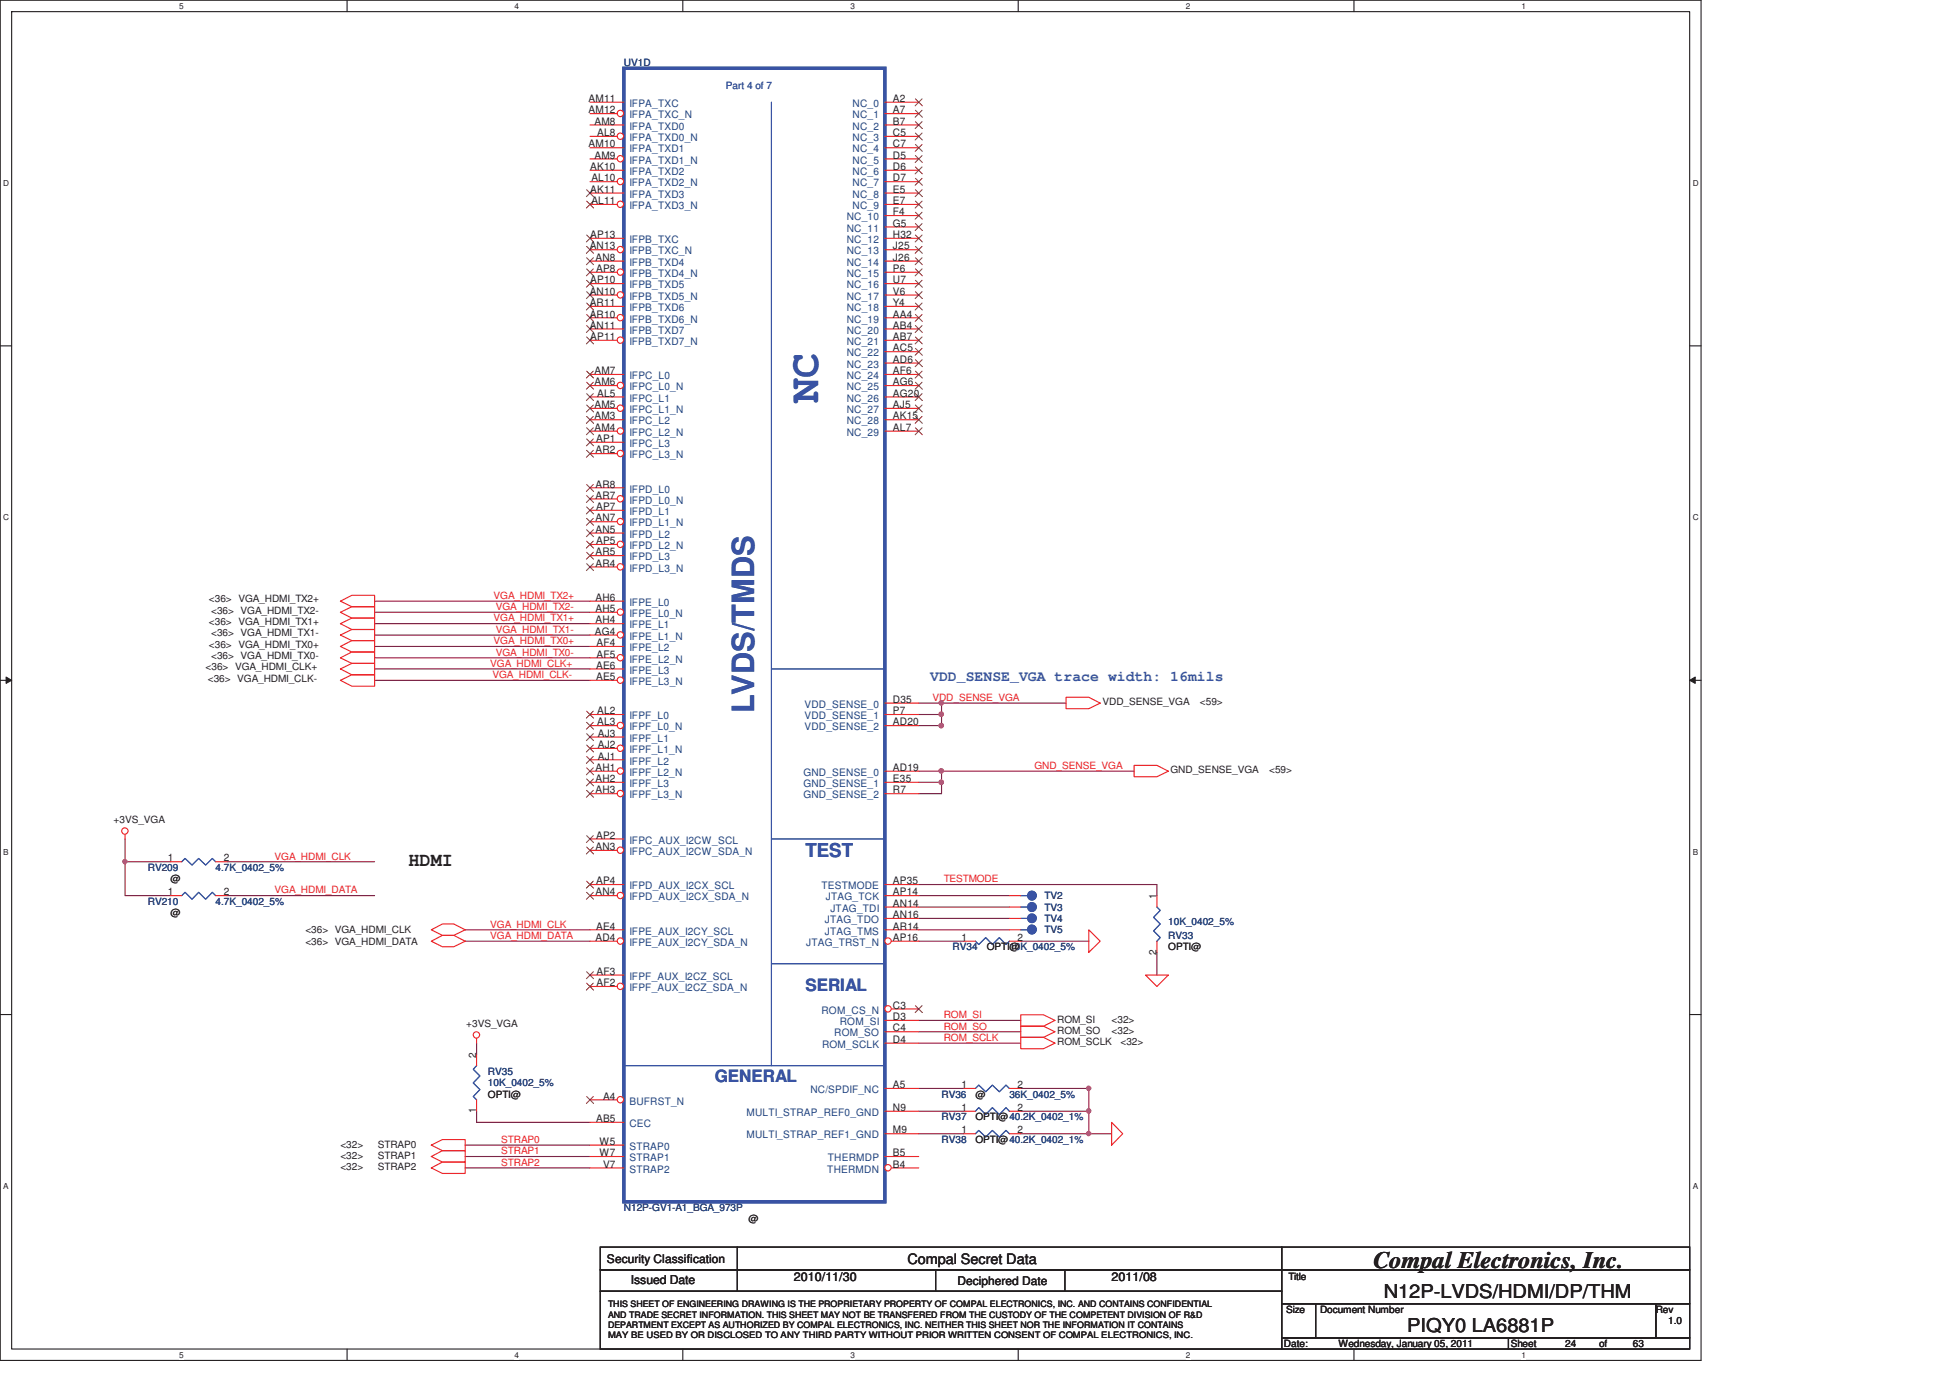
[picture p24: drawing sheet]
<svg xmlns="http://www.w3.org/2000/svg" width="297mm" height="210mm" viewBox="0 0 297 210" stroke-linecap="round" stroke-linejoin="round" font-family="sans-serif">
<defs><g id="words">
<text font-size="6.3" fill="#3953a4" x="124.6" y="61.4" transform="rotate(-90 124.6 61.4)">NC</text>
<text font-size="4.7" fill="#3953a4" x="114.9" y="108.7" transform="rotate(-90 114.9 108.7)">LVDS/TMDS</text>
<text font-size="3.6" fill="#231f20" x="209.2" y="193.3">Compal Electronics, Inc.</text>
<g font-size="2.9" fill="#231f20">
<text x="62.2" y="132">HDMI</text>
<text x="210.8" y="197.9">N12P-LVDS/HDMI/DP/THM</text>
<text x="214.4" y="203">PIQY0 LA6881P</text>
</g>
<text font-size="2.9" fill="#3953a4" x="122.7" y="130.6">TEST</text>
<g font-size="2.6" fill="#3953a4">
<text x="122.7" y="151">SERIAL</text>
<text x="108.9" y="164.8">GENERAL</text>
</g>
<text font-size="2.2" fill="#3953a4" x="141.7" y="103.8">VDD_SENSE_VGA trace width: 16mils</text>
<text font-size="2.2" fill="#231f20" x="138.2" y="192.6">Compal Secret Data</text>
<g font-size="1.9" fill="#231f20">
<text x="96.1" y="195.7">Issued Date</text>
<text x="120.9" y="195.2">2010/11/30</text>
<text x="169.3" y="195.2">2011/08</text>
</g>
<g font-size="1.8" fill="#231f20">
<text x="92.5" y="192.4">Security Classification</text>
<text x="145.8" y="195.8">Deciphered Date</text>
</g>
<g font-size="1.6" fill="#231f20">
<text x="89.7" y="17.3">AM12</text>
<text x="89.7" y="15.5">AM11</text>
<text x="136" y="15.5">A2</text>
<text x="136" y="17.3">A7</text>
<text x="89.7" y="22.5">AM10</text>
<text x="90.5" y="19">AM8</text>
<text x="91" y="20.7">AL8</text>
<text x="136" y="19">B7</text>
<text x="136" y="20.7">C5</text>
<text x="136" y="22.5">C7</text>
<text x="89.9" y="25.9">AK10</text>
<text x="89.9" y="29.4">AK11</text>
<text x="90.1" y="27.6">AL10</text>
<text x="90.5" y="24.2">AM9</text>
<text x="136" y="24.2">D5</text>
<text x="136" y="25.9">D6</text>
<text x="136" y="27.6">D7</text>
<text x="136" y="29.4">E5</text>
<text x="90.1" y="31.1">AL11</text>
<text x="136" y="31.1">E7</text>
<text x="136" y="32.8">F4</text>
<text x="136" y="34.5">G5</text>
<text x="89.8" y="38">AN13</text>
<text x="89.9" y="36.3">AP13</text>
<text x="90.7" y="39.7">AN8</text>
<text x="90.8" y="41.4">AP8</text>
<text x="136" y="36.3">H32</text>
<text x="136" y="38">J25</text>
<text x="136" y="39.7">J26</text>
<text x="136" y="41.4">P6</text>
<text x="89.8" y="44.9">AN10</text>
<text x="89.8" y="46.6">AR11</text>
<text x="89.9" y="43.2">AP10</text>
<text x="136" y="43.2">U7</text>
<text x="136" y="44.9">V6</text>
<text x="136" y="46.6">Y4</text>
<text x="89.8" y="48.4">AR10</text>
<text x="89.8" y="50.1">AN11</text>
<text x="89.9" y="51.8">AP11</text>
<text x="136" y="48.4">AA4</text>
<text x="136" y="50.1">AB4</text>
<text x="136" y="51.8">AB7</text>
<text x="136" y="53.5">AC5</text>
<text x="90.5" y="57">AM7</text>
<text x="90.5" y="58.7">AM6</text>
<text x="136" y="55.3">AD6</text>
<text x="136" y="57">AF6</text>
<text x="136" y="58.7">AG6</text>
<text x="90.5" y="62.2">AM5</text>
<text x="90.5" y="63.9">AM3</text>
<text x="90.5" y="65.7">AM4</text>
<text x="91" y="60.4">AL5</text>
<text x="136" y="60.4">AG20</text>
<text x="136" y="62.2">AJ5</text>
<text x="136" y="63.9">AK15</text>
<text x="136" y="65.7">AL7</text>
<text x="90.7" y="69.1">AR2</text>
<text x="90.8" y="67.3">AP1</text>
<text x="90.7" y="74.3">AR8</text>
<text x="90.7" y="76">AR7</text>
<text x="90.8" y="77.7">AP7</text>
<text x="90.7" y="79.5">AN7</text>
<text x="90.7" y="81.2">AN5</text>
<text x="90.8" y="82.9">AP5</text>
<text x="90.7" y="86.4">AR4</text>
<text x="90.7" y="84.6">AR5</text>
<text x="90.7" y="91.6">AH6</text>
<text x="90.7" y="93.3">AH5</text>
<text x="90.7" y="95">AH4</text>
<text x="90.6" y="96.7">AG4</text>
<text x="90.8" y="101.9">AE6</text>
<text x="90.9" y="98.5">AF4</text>
<text x="90.9" y="100.2">AF5</text>
<text x="90.8" y="103.6">AE5</text>
<text x="136" y="107.1">D35</text>
<text x="91" y="108.8">AL2</text>
<text x="91" y="110.5">AL3</text>
<text x="91.1" y="112.3">AJ3</text>
<text x="136" y="108.8">P7</text>
<text x="136" y="110.5">AD20</text>
<text x="90.7" y="117.5">AH1</text>
<text x="90.7" y="119.2">AH2</text>
<text x="91.1" y="114">AJ2</text>
<text x="91.1" y="115.7">AJ1</text>
<text x="136" y="117.5">AD19</text>
<text x="136" y="119.2">E35</text>
<text x="90.7" y="120.9">AH3</text>
<text x="136" y="120.9">R7</text>
<text x="25.6" y="131.3">1</text>
<text x="34.1" y="131.3">2</text>
<text x="90.7" y="129.5">AN3</text>
<text x="90.8" y="127.8">AP2</text>
<text x="25.6" y="136.4">1</text>
<text x="34.1" y="136.4">2</text>
<text x="90.7" y="136.4">AN4</text>
<text x="90.8" y="134.7">AP4</text>
<text x="136" y="134.7">AP35</text>
<text x="136" y="136.4">AP14</text>
<text x="176.2" y="137" transform="rotate(-90 176.2 137)">1</text>
<text x="90.7" y="143.4">AD4</text>
<text x="90.8" y="141.6">AE4</text>
<text x="136" y="143.4">AP16</text>
<text x="136" y="138.2">AN14</text>
<text x="136" y="139.9">AN16</text>
<text x="136" y="141.6">AR14</text>
<text x="146.5" y="143.4">1</text>
<text x="155" y="143.4">2</text>
<text x="90.9" y="148.5">AF3</text>
<text x="176.2" y="145.5" transform="rotate(-90 176.2 145.5)">2</text>
<text x="90.9" y="150.3">AF2</text>
<text x="136" y="153.7">C3</text>
<text x="136" y="155.4">D3</text>
<text x="72.6" y="161.2" transform="rotate(-90 72.6 161.2)">2</text>
<text x="136" y="158.9">D4</text>
<text x="136" y="157.2">C4</text>
<text x="91.9" y="167.6">A4</text>
<text x="136" y="165.8">A5</text>
<text x="146.5" y="165.8">1</text>
<text x="155" y="165.8">2</text>
<text x="72.6" y="169.7" transform="rotate(-90 72.6 169.7)">1</text>
<text x="90.8" y="171">AB5</text>
<text x="136" y="169.3">N9</text>
<text x="136" y="172.7">M9</text>
<text x="146.5" y="169.3">1</text>
<text x="146.5" y="172.7">1</text>
<text x="155" y="169.3">2</text>
<text x="155" y="172.7">2</text>
<text x="91.3" y="174.5">W5</text>
<text x="91.3" y="176.2">W7</text>
<text x="91.9" y="177.9">V7</text>
<text x="136" y="177.9">B4</text>
<text x="136" y="176.2">B5</text>
</g>
<g font-size="1.6" fill="#1d437e">
<text x="95.9" y="16.3">IFPA_TXC</text>
<text x="129.9" y="16.3">NC_0</text>
<text x="95.9" y="18">IFPA_TXC_N</text>
<text x="95.9" y="19.8">IFPA_TXD0</text>
<text x="95.9" y="21.5">IFPA_TXD0_N</text>
<text x="95.9" y="23.2">IFPA_TXD1</text>
<text x="129.9" y="18">NC_1</text>
<text x="129.9" y="19.8">NC_2</text>
<text x="129.9" y="21.5">NC_3</text>
<text x="129.9" y="23.2">NC_4</text>
<text x="95.9" y="24.9">IFPA_TXD1_N</text>
<text x="95.9" y="26.7">IFPA_TXD2</text>
<text x="95.9" y="28.4">IFPA_TXD2_N</text>
<text x="129.9" y="24.9">NC_5</text>
<text x="129.9" y="26.7">NC_6</text>
<text x="129.9" y="28.4">NC_7</text>
<text x="95.9" y="30.1">IFPA_TXD3</text>
<text x="95.9" y="31.9">IFPA_TXD3_N</text>
<text x="129" y="33.6">NC_10</text>
<text x="129" y="35.3">NC_11</text>
<text x="129.9" y="30.1">NC_8</text>
<text x="129.9" y="31.9">NC_9</text>
<text x="95.9" y="37">IFPB_TXC</text>
<text x="95.9" y="38.8">IFPB_TXC_N</text>
<text x="95.9" y="40.5">IFPB_TXD4</text>
<text x="129" y="37">NC_12</text>
<text x="129" y="38.8">NC_13</text>
<text x="129" y="40.5">NC_14</text>
<text x="95.9" y="42.2">IFPB_TXD4_N</text>
<text x="95.9" y="43.9">IFPB_TXD5</text>
<text x="95.9" y="45.7">IFPB_TXD5_N</text>
<text x="95.9" y="47.4">IFPB_TXD6</text>
<text x="129" y="42.2">NC_15</text>
<text x="129" y="43.9">NC_16</text>
<text x="129" y="45.7">NC_17</text>
<text x="129" y="47.4">NC_18</text>
<text x="95.9" y="49.1">IFPB_TXD6_N</text>
<text x="95.9" y="50.8">IFPB_TXD7</text>
<text x="95.9" y="52.6">IFPB_TXD7_N</text>
<text x="129" y="49.1">NC_19</text>
<text x="129" y="50.8">NC_20</text>
<text x="129" y="52.6">NC_21</text>
<text x="95.9" y="57.8">IFPC_L0</text>
<text x="95.9" y="59.5">IFPC_L0_N</text>
<text x="129" y="54.3">NC_22</text>
<text x="129" y="56">NC_23</text>
<text x="129" y="57.8">NC_24</text>
<text x="129" y="59.5">NC_25</text>
<text x="95.9" y="61.2">IFPC_L1</text>
<text x="95.9" y="62.9">IFPC_L1_N</text>
<text x="95.9" y="64.7">IFPC_L2</text>
<text x="129" y="61.2">NC_26</text>
<text x="129" y="62.9">NC_27</text>
<text x="129" y="64.7">NC_28</text>
<text x="95.9" y="66.4">IFPC_L2_N</text>
<text x="95.9" y="68.1">IFPC_L3</text>
<text x="95.9" y="69.8">IFPC_L3_N</text>
<text x="129" y="66.4">NC_29</text>
<text x="95.9" y="75.1">IFPD_L0</text>
<text x="95.9" y="76.7">IFPD_L0_N</text>
<text x="95.9" y="78.5">IFPD_L1</text>
<text x="95.9" y="80.2">IFPD_L1_N</text>
<text x="95.9" y="83.7">IFPD_L2_N</text>
<text x="95.9" y="82">IFPD_L2</text>
<text x="95.9" y="87.1">IFPD_L3_N</text>
<text x="95.9" y="85.4">IFPD_L3</text>
<text x="95.9" y="92.3">IFPE_L0</text>
<text x="95.9" y="94">IFPE_L0_N</text>
<text x="95.9" y="95.8">IFPE_L1</text>
<text x="95.9" y="97.5">IFPE_L1_N</text>
<text x="95.9" y="99.2">IFPE_L2</text>
<text x="95.9" y="101">IFPE_L2_N</text>
<text x="95.9" y="102.7">IFPE_L3</text>
<text x="95.9" y="104.4">IFPE_L3_N</text>
<text x="122.6" y="107.9">VDD_SENSE_0</text>
<text x="95.9" y="109.6">IFPF_L0</text>
<text x="95.9" y="111.3">IFPF_L0_N</text>
<text x="95.9" y="113">IFPF_L1</text>
<text x="122.6" y="109.6">VDD_SENSE_1</text>
<text x="122.6" y="111.3">VDD_SENSE_2</text>
<text x="95.9" y="114.8">IFPF_L1_N</text>
<text x="95.9" y="116.5">IFPF_L2</text>
<text x="95.9" y="118.2">IFPF_L2_N</text>
<text x="95.9" y="119.9">IFPF_L3</text>
<text x="122.4" y="118.2">GND_SENSE_0</text>
<text x="122.4" y="119.9">GND_SENSE_1</text>
<text x="95.9" y="121.7">IFPF_L3_N</text>
<text x="122.4" y="121.7">GND_SENSE_2</text>
<text x="95.9" y="128.6">IFPC_AUX_I2CW_SCL</text>
<text x="95.9" y="130.3">IFPC_AUX_I2CW_SDA_N</text>
<text x="95.9" y="135.5">IFPD_AUX_I2CX_SCL</text>
<text x="95.9" y="137.2">IFPD_AUX_I2CX_SDA_N</text>
<text x="125.1" y="135.5">TESTMODE</text>
<text x="125.8" y="137.2">JTAG_TCK</text>
<text x="95.9" y="142.4">IFPE_AUX_I2CY_SCL</text>
<text x="125.6" y="140.7">JTAG_TDO</text>
<text x="125.6" y="142.4">JTAG_TMS</text>
<text x="126.5" y="138.9">JTAG_TDI</text>
<text x="95.9" y="149.3">IFPF_AUX_I2CZ_SCL</text>
<text x="95.9" y="144.1">IFPE_AUX_I2CY_SDA_N</text>
<text x="122.8" y="144.1">JTAG_TRST_N</text>
<text x="95.9" y="151">IFPF_AUX_I2CZ_SDA_N</text>
<text x="125.1" y="154.5">ROM_CS_N</text>
<text x="125.2" y="159.7">ROM_SCLK</text>
<text x="127.1" y="157.9">ROM_SO</text>
<text x="127.9" y="156.2">ROM_SI</text>
<text x="123.4" y="166.6">NC/SPDIF_NC</text>
<text x="95.9" y="171.7">CEC</text>
<text x="95.9" y="168.3">BUFRST_N</text>
<text x="113.7" y="170">MULTI_STRAP_REF0_GND</text>
<text x="113.7" y="173.5">MULTI_STRAP_REF1_GND</text>
<text x="95.9" y="175.2">STRAP0</text>
<text x="95.9" y="176.9">STRAP1</text>
<text x="95.9" y="178.7">STRAP2</text>
<text x="126" y="178.7">THERMDN</text>
<text x="126.1" y="176.9">THERMDP</text>
</g>
<g font-size="1.5" fill="#282973">
<text x="95" y="10.1">UV1D</text>
<text x="22.5" y="137.9">RV210</text>
<text x="22.5" y="132.7">RV209</text>
<text x="32.8" y="137.9">4.7K_0402_5%</text>
<text x="32.8" y="132.7">4.7K_0402_5%</text>
<text x="159.1" y="137">TV2</text>
<text x="159.1" y="140.5">TV4</text>
<text x="159.1" y="142.2">TV5</text>
<text x="159.1" y="138.8">TV3</text>
<text x="178" y="143.1">RV33</text>
<text x="178" y="141">10K_0402_5%</text>
<text x="145.1" y="144.8">RV34</text>
<text x="153.8" y="144.8">10K_0402_5%</text>
<text x="74.3" y="163.8">RV35</text>
<text x="74.3" y="165.5">10K_0402_5%</text>
<text x="143.4" y="167.3">RV36</text>
<text x="153.8" y="167.3">36K_0402_5%</text>
<text x="143.4" y="170.7">RV37</text>
<text x="143.4" y="174.2">RV38</text>
<text x="95" y="184.5">N12P-GV1-A1_BGA_973P</text>
</g>
<text font-size="1.5" fill="#3953a4" x="110.6" y="13.5">Part 4 of 7</text>
<g font-size="1.5" fill="#231f20">
<text x="31.8" y="95.2">&lt;36&gt; VGA_HDMI_TX1+</text>
<text x="31.8" y="91.8">&lt;36&gt; VGA_HDMI_TX2+</text>
<text x="32.2" y="93.5">&lt;36&gt; VGA_HDMI_TX2-</text>
<text x="31.8" y="98.7">&lt;36&gt; VGA_HDMI_TX0+</text>
<text x="32.2" y="96.9">&lt;36&gt; VGA_HDMI_TX1-</text>
<text x="32.2" y="100.4">&lt;36&gt; VGA_HDMI_TX0-</text>
<text x="31.3" y="102.1">&lt;36&gt; VGA_HDMI_CLK+</text>
<text x="31.7" y="103.9">&lt;36&gt; VGA_HDMI_CLK-</text>
<text x="167.9" y="107.5">VDD_SENSE_VGA</text>
<text x="182.8" y="107.5">&lt;59&gt;</text>
<text x="178.3" y="117.9">GND_SENSE_VGA</text>
<text x="193.3" y="117.9">&lt;59&gt;</text>
<text x="17.3" y="125.5">+3VS_VGA</text>
<text x="25.9" y="134.4">@</text>
<text x="25.9" y="139.6">@</text>
<text x="46.5" y="143.9">&lt;36&gt; VGA_HDMI_DATA</text>
<text x="46.5" y="142.2">&lt;36&gt; VGA_HDMI_CLK</text>
<text x="150.3" y="144.8">OPTI@</text>
<text x="178" y="144.8">OPTI@</text>
<text x="161" y="155.9">ROM_SI</text>
<text x="169.3" y="155.9">&lt;32&gt;</text>
<text x="71" y="156.5">+3VS_VGA</text>
<text x="161" y="157.6">ROM_SO</text>
<text x="161" y="159.3">ROM_SCLK</text>
<text x="169.3" y="157.6">&lt;32&gt;</text>
<text x="170.7" y="159.3">&lt;32&gt;</text>
<text x="74.3" y="167.3">OPTI@</text>
<text x="148.6" y="167.3">@</text>
<text x="148.6" y="170.7">OPTI@40.2K_0402_1%</text>
<text x="51.9" y="174.9">&lt;32&gt;</text>
<text x="51.9" y="176.6">&lt;32&gt;</text>
<text x="51.9" y="178.3">&lt;32&gt;</text>
<text x="57.6" y="174.9">STRAP0</text>
<text x="57.6" y="176.6">STRAP1</text>
<text x="57.6" y="178.3">STRAP2</text>
<text x="148.6" y="174.2">OPTI@40.2K_0402_1%</text>
<text x="114" y="186.3">@</text>
<text x="196.3" y="195.1">Title</text>
<text x="195.9" y="200.1">Size</text>
<text x="201.1" y="200.1">Document Number</text>
<text x="252.2" y="200.1">Rev</text>
<text x="254.1" y="201.8">1.0</text>
<text x="195.6" y="205.3">Date:</text>
<text x="203.9" y="205.3">Wednesday, January 05, 2011</text>
<text x="230.1" y="205.3">Sheet</text>
<text x="238.4" y="205.3">24</text>
<text x="243.6" y="205.3">of</text>
<text x="248.7" y="205.3">63</text>
</g>
<g font-size="1.5" fill="#ed2024">
<text x="75.2" y="94.7">VGA_HDMI_TX1+</text>
<text x="75.2" y="91.3">VGA_HDMI_TX2+</text>
<text x="75.5" y="93">VGA_HDMI_TX2-</text>
<text x="74.7" y="101.6">VGA_HDMI_CLK+</text>
<text x="75.2" y="98.2">VGA_HDMI_TX0+</text>
<text x="75.5" y="96.4">VGA_HDMI_TX1-</text>
<text x="75.5" y="99.9">VGA_HDMI_TX0-</text>
<text x="75" y="103.3">VGA_HDMI_CLK-</text>
<text x="142" y="106.8">VDD_SENSE_VGA</text>
<text x="157.6" y="117.2">GND_SENSE_VGA</text>
<text x="41.8" y="131">VGA_HDMI_CLK</text>
<text x="41.8" y="136.1">VGA_HDMI_DATA</text>
<text x="143.8" y="134.4">TESTMODE</text>
<text x="74.7" y="143.1">VGA_HDMI_DATA</text>
<text x="74.7" y="141.3">VGA_HDMI_CLK</text>
<text x="143.8" y="155.1">ROM_SI</text>
<text x="143.8" y="156.9">ROM_SO</text>
<text x="143.8" y="158.6">ROM_SCLK</text>
<text x="76.4" y="174.2">STRAP0</text>
<text x="76.4" y="177.6">STRAP2</text>
<text x="76.4" y="175.9">STRAP1</text>
</g>
<g font-size="1.4" fill="#231f20">
<text x="92.6" y="199.2">THIS SHEET OF ENGINEERING DRAWING IS THE PROPRIETARY PROPERTY OF COMPAL ELECTRONICS, INC. AND CONTAINS CONFIDENTIAL</text>
<text x="92.6" y="200.8">AND TRADE SECRET INFORMATION. THIS SHEET MAY NOT BE TRANSFERED FROM THE CUSTODY OF THE COMPETENT DIVISION OF R&amp;D</text>
<text x="92.6" y="202.3">DEPARTMENT EXCEPT AS AUTHORIZED BY COMPAL ELECTRONICS, INC. NEITHER THIS SHEET NOR THE INFORMATION IT CONTAINS</text>
<text x="92.6" y="203.9">MAY BE USED BY OR DISCLOSED TO ANY THIRD PARTY WITHOUT PRIOR WRITTEN CONSENT OF COMPAL ELECTRONICS, INC.</text>
</g>
<g font-size="1.3" fill="#231f20">
<text x="27.3" y="1.4">5</text>
<text x="78.4" y="1.4">4</text>
<text x="129.5" y="1.4">3</text>
<text x="180.6" y="1.4">2</text>
<text x="231.8" y="1.4">1</text>
<text x=".5" y="28.4">D</text>
<text x="257.8" y="28.4">D</text>
<text x=".5" y="79.3">C</text>
<text x="257.8" y="79.3">C</text>
<text x=".5" y="130.3">B</text>
<text x="257.8" y="130.3">B</text>
<text x=".5" y="181.2">A</text>
<text x="257.8" y="181.2">A</text>
<text x="27.3" y="206.9">5</text>
<text x="78.4" y="206.9">4</text>
<text x="129.5" y="206.9">3</text>
<text x="180.6" y="206.9">2</text>
<text x="231.8" y="206.9">1</text>
</g>
</g></defs>
<path d="M0 0h259.1v207.3h-259.1zM1.8 1.8h255.6v203.8h-255.6z" fill="none" stroke="#231f20" stroke-width=".17"/>
<g fill="#fff">
<path d="M27.3 .3h.7v1.3h-.7z"/>
<path d="M27.3 205.8h.7v1.4h-.7z"/>
</g>
<path d="M52.9 0v1.8M52.9 205.6v1.7" fill="none" stroke="#231f20" stroke-width=".17"/>
<g fill="#fff">
<path d="M78.4 .3h.7v1.3h-.7z"/>
<path d="M78.4 205.8h.7v1.4h-.7z"/>
</g>
<path d="M104 0v1.8M104 205.6v1.7" fill="none" stroke="#231f20" stroke-width=".17"/>
<g fill="#fff">
<path d="M129.5 .3h.7v1.3h-.7z"/>
<path d="M129.5 205.8h.7v1.4h-.7z"/>
</g>
<path d="M155.1 0v1.8M155.1 205.6v1.7" fill="none" stroke="#231f20" stroke-width=".17"/>
<g fill="#fff">
<path d="M180.6 .3h.7v1.3h-.7z"/>
<path d="M180.6 205.8h.7v1.4h-.7z"/>
</g>
<path d="M206.2 0v1.8M206.2 205.6v1.7" fill="none" stroke="#231f20" stroke-width=".17"/>
<g fill="#fff">
<path d="M231.8 .3h.6v1.3h-.6z"/>
<path d="M231.8 205.8h.6v1.4h-.6z"/>
<path d="M.5 27.2h.9v1.4h-.9z"/>
<path d="M257.8 27.2h.9v1.4h-.9z"/>
<path d="M.5 78.1h.9v1.4h-.9z"/>
<path d="M257.8 78.1h.9v1.4h-.9z"/>
</g>
<path d="M0 52.7h1.8M257.4 52.7h1.7" fill="none" stroke="#231f20" stroke-width=".17"/>
<g fill="#fff">
<path d="M.5 129.1h.8v1.4h-.8z"/>
<path d="M257.8 129.1h.9v1.4h-.9z"/>
</g>
<path d="M0 103.7h1.8M257.4 103.7h1.7" fill="none" stroke="#231f20" stroke-width=".17"/>
<path d="M.9 103.2l.9 .5-.9 .4z" fill="#231f20"/>
<path d="M.9 103.2l.9 .5-.9 .4z" fill="none" stroke="#231f20" stroke-width=".15"/>
<path d="M257.4 103.7l.8-.5v.9z" fill="#231f20"/>
<path d="M257.4 103.7l.8-.5v.9z" fill="none" stroke="#231f20" stroke-width=".15"/>
<g fill="#fff">
<path d="M.5 180h.8v1.4h-.8z"/>
<path d="M257.8 180h.9v1.4h-.9z"/>
</g>
<path d="M0 154.6h1.8M257.4 154.6h1.7" fill="none" stroke="#231f20" stroke-width=".17"/>
<path d="M140 169.3h6.9M140 172.8h6.9M155.5 169.3h10.4v3.5" fill="none" stroke="#7f1442" stroke-width=".17"/>
<circle cx="165.8" cy="169.3" r=".33" fill="#b9529f"/>
<circle cx="165.8" cy="169.3" r=".33" fill="none" stroke="#b9529f" stroke-width=".17"/>
<path d="M165.9 172.8h3.4" fill="none" stroke="#7f1442" stroke-width=".17"/>
<circle cx="165.8" cy="172.7" r=".32" fill="#b9529f"/>
<circle cx="165.8" cy="172.7" r=".32" fill="none" stroke="#b9529f" stroke-width=".17"/>
<g fill="none" stroke="#7f1442" stroke-width=".17">
<path d="M140 107.1h3.4M140 110.6h3.4M140 136.5h13.8M140 138.2h13.8M140 140h13.8M140 134.8h36.2v1.7M140 155.5h15.5M140 157.2h15.5M140 159h15.5M140 141.7h13.8M140 143.4h6.9M155.5 143.4h10.4"/>
<path d="M176.2 145.1v3.5M70.9 178h19M70.9 176.2h19M70.9 174.5h19M155.5 172.8h10.4"/>
</g>
<circle cx="143.4" cy="110.6" r=".34" fill="#b9529f"/>
<circle cx="143.4" cy="110.6" r=".34" fill="none" stroke="#b9529f" stroke-width=".17"/>
<path d="M143.4 108.9v1.7" fill="none" stroke="#7f1442" stroke-width=".17"/>
<circle cx="143.4" cy="108.8" r=".34" fill="#b9529f"/>
<circle cx="143.4" cy="108.8" r=".34" fill="none" stroke="#b9529f" stroke-width=".17"/>
<path d="M162.4 107.1h-19v1.8h-3.4" fill="none" stroke="#7f1442" stroke-width=".17"/>
<circle cx="143.4" cy="107.1" r=".33" fill="#b9529f"/>
<circle cx="143.4" cy="107.1" r=".33" fill="none" stroke="#b9529f" stroke-width=".17"/>
<path d="M72.6 159v1.7M72.6 169.3v1.7h17.3M155.5 165.9h10.4" fill="none" stroke="#7f1442" stroke-width=".17"/>
<circle cx="165.8" cy="165.8" r=".32" fill="#b9529f"/>
<circle cx="165.8" cy="165.8" r=".32" fill="none" stroke="#b9529f" stroke-width=".17"/>
<path d="M19 131.3v5.2h6.9M34.6 131.3h22.5M34.6 136.5h22.5M70.9 141.7h19M70.9 143.4h19M140 165.9h6.9M165.9 165.9v3.4" fill="none" stroke="#7f1442" stroke-width=".17"/>
<circle cx="19" cy="131.3" r=".32" fill="#b9529f"/>
<circle cx="19" cy="131.3" r=".32" fill="none" stroke="#b9529f" stroke-width=".17"/>
<path d="M57.1 95h32.8M57.1 93.3h32.8M57.1 91.6h32.8M57.1 98.5h32.8M57.1 96.8h32.8M57.1 103.7h32.8M57.1 100.2h32.8M57.1 101.9h32.8M143.4 117.5h29.4M19 127.8v3.5h6.9" fill="none" stroke="#7f1442" stroke-width=".17"/>
<circle cx="143.4" cy="117.5" r=".34" fill="#b9529f"/>
<circle cx="143.4" cy="117.5" r=".34" fill="none" stroke="#b9529f" stroke-width=".17"/>
<path d="M143.4 117.5v1.7" fill="none" stroke="#7f1442" stroke-width=".17"/>
<circle cx="143.4" cy="119.2" r=".34" fill="#b9529f"/>
<circle cx="143.4" cy="119.2" r=".34" fill="none" stroke="#b9529f" stroke-width=".17"/>
<path d="M140 117.5h3.4M140 119.2h3.4v1.7h-3.4" fill="none" stroke="#7f1442" stroke-width=".17"/>
<g fill="none" stroke="#ed2024" stroke-width=".17">
<path d="M51.9 96.8l1.7-.9h3.5v1.7h-3.5zM51.9 95l1.7-.8h3.5v1.7h-3.5zM51.9 93.3l1.7-.8h3.5v1.7h-3.5zM51.9 91.6l1.7-.9h3.5v1.8h-3.5zM51.9 98.5l1.7-.9h3.5v1.8h-3.5zM51.9 100.2l1.7-.8h3.5v1.7h-3.5zM51.9 101.9l1.7-.8h3.5v1.7h-3.5zM51.9 103.7l1.7-.9h3.5v1.8h-3.5zM162.4 106.3h3.5l1.7 .8-1.7 .9h-3.5zM172.8 116.6h3.4l1.8 .9-1.8 .9h-3.4zM19 127.2v.6M25.9 136.5h1.8"/>
<path d="M32.8 136.5h1.8M65.7 143.4l1.7-.9h1.7l1.8 .9-1.8 .9h-1.7zM65.7 141.7l1.7-.9h1.7l1.8 .9-1.8 .8h-1.7zM72.6 158.2v.8M155.5 154.6h3.5l1.7 .9-1.7 .9h-3.5zM155.5 156.4h3.5l1.7 .8-1.7 .9h-3.5zM155.5 158.1h3.5l1.7 .9-1.7 .8h-3.5zM165.9 141.7l1.7 1.7-1.7 1.7zM174.5 148.6h3.5l-1.8 1.7zM65.7 174.5l1.7-.9h3.5v1.7h-3.5zM65.7 176.2l1.7-.9h3.5v1.8h-3.5zM65.7 178l1.7-.9h3.5v1.7h-3.5z"/>
<path d="M169.3 171l1.7 1.8-1.7 1.7z"/>
<circle cx="19" cy="126.6" r=".49"/>
<circle cx="72.6" cy="157.7" r=".49"/>
</g>
<g fill="none" stroke="#231f20" stroke-width=".17">
<path d="M91.4 190h103.8v3.5h-103.8zM91.4 193.5h103.8v3.3h-103.8zM91.4 196.8h103.8v8.8h-103.8zM112.3 190v6.8M142.5 193.5v3.3M162.2 193.5v3.3M195.2 190h62.2v3.5h-62.2zM195.2 193.5h62.2v5.2h-62.2zM195.2 198.7h5.2v5.2h-5.2zM200.4 198.7h51.8v5.2h-51.8zM252.2 198.7h5.2v5.2h-5.2zM195.2 203.9h34.6v1.7h-34.6z"/>
<path d="M229.8 203.9h27.6v1.7h-27.6z"/>
</g>
<path d="M117.5 15.6v146.8M117.5 101.9h17.3M27.7 136.5l.5-.5 1 1 1.1-1 1 1 1-1 .5 .5M117.5 127.8h17.3M117.5 146.9h17.3M95 162.4h39.8" fill="none" stroke="#3953a4" stroke-width=".17"/>
<path d="M95 10.4h39.8v172.7h-39.8z" fill="none" stroke="#3953a4" stroke-width=".51"/>
<circle cx="94.5" cy="17.3" r=".49" fill="#fff"/>
<g fill="none" stroke="#ed2024" stroke-width=".17">
<path d="M89.9 17.3h4.1M89.9 15.6h5.1M89.9 19h5.1M134.8 17.3h5.2M134.8 15.6h5.2M134.8 19h5.2M134.8 20.8h5.2M134.8 22.5h5.2M134.8 24.2h5.2M134.8 25.9h5.2M134.8 27.7h5.2M134.8 29.4h5.2"/>
<path d="M134.8 31.2h5.2M134.8 32.8h5.2M134.8 34.6h5.2M134.8 36.3h5.2"/>
<circle cx="94.5" cy="17.3" r=".49"/>
</g>
<g fill="none" stroke="#7f421c" stroke-width=".15">
<path d="M139.4 15.1l1.1 1M139.4 16.8l1.1 1.1M139.4 18.5l1.1 1.1M140.5 15.1l-1.1 1M140.5 16.8l-1.1 1.1M140.5 18.5l-1.1 1.1M139.4 20.3l1.1 1M139.4 22l1.1 1.1M139.4 23.7l1.1 1.1M139.4 25.4l1.1 1.1M139.4 27.2l1.1 1M139.4 28.9l1.1 1.1"/>
<path d="M139.4 30.6l1.1 1.1M139.4 32.3l1.1 1.1M139.4 34.1l1.1 1M139.4 35.8l1.1 1.1M140.5 20.3l-1.1 1M140.5 22l-1.1 1.1M140.5 23.7l-1.1 1.1M140.5 25.4l-1.1 1.1M140.5 27.2l-1.1 1M140.5 28.9l-1.1 1.1M140.5 30.6l-1.1 1.1M140.5 32.3l-1.1 1.1"/>
<path d="M140.5 34.1l-1.1 1M140.5 35.8l-1.1 1.1"/>
</g>
<circle cx="94.5" cy="20.8" r=".49" fill="#fff"/>
<g fill="none" stroke="#ed2024" stroke-width=".17">
<path d="M89.9 20.8h4.1M89.9 22.5h5.1"/>
<circle cx="94.5" cy="20.8" r=".49"/>
</g>
<circle cx="94.5" cy="24.2" r=".49" fill="#fff"/>
<g fill="none" stroke="#ed2024" stroke-width=".17">
<path d="M89.9 24.2h4.1M89.9 25.9h5.1"/>
<circle cx="94.5" cy="24.2" r=".49"/>
</g>
<circle cx="94.5" cy="27.7" r=".49" fill="#fff"/>
<g fill="none" stroke="#ed2024" stroke-width=".17">
<path d="M89.9 27.7h4.1M89.9 29.4h5.1"/>
<circle cx="94.5" cy="27.7" r=".49"/>
</g>
<path d="M89.4 28.9l1 1.1M90.4 28.9l-1.1 1.1" fill="none" stroke="#7f421c" stroke-width=".15"/>
<circle cx="94.5" cy="31.1" r=".49" fill="#fff"/>
<g fill="none" stroke="#ed2024" stroke-width=".17">
<path d="M89.9 31.2h4.1M89.9 36.3h5.1"/>
<circle cx="94.5" cy="31.1" r=".49"/>
</g>
<path d="M89.4 30.6l1 1.1M89.4 35.8l1 1.1M90.4 30.6l-1.1 1.1M90.4 35.8l-1.1 1.1" fill="none" stroke="#7f421c" stroke-width=".15"/>
<circle cx="94.5" cy="38" r=".49" fill="#fff"/>
<g fill="none" stroke="#ed2024" stroke-width=".17">
<path d="M89.9 38.1h4.1M89.9 39.8h5.1"/>
<circle cx="94.5" cy="38" r=".49"/>
</g>
<path d="M89.4 37.5l1 1.1M89.4 39.3l1 1M90.4 37.5l-1.1 1.1M90.4 39.3l-1.1 1" fill="none" stroke="#7f421c" stroke-width=".15"/>
<circle cx="94.5" cy="41.5" r=".49" fill="#fff"/>
<g fill="none" stroke="#ed2024" stroke-width=".17">
<path d="M89.9 41.5h4.1M89.9 43.2h5.1"/>
<circle cx="94.5" cy="41.5" r=".49"/>
</g>
<path d="M89.4 41l1 1M89.4 42.7l1 1.1M90.4 41l-1.1 1M90.4 42.7l-1.1 1.1" fill="none" stroke="#7f421c" stroke-width=".15"/>
<circle cx="94.5" cy="44.9" r=".49" fill="#fff"/>
<g fill="none" stroke="#ed2024" stroke-width=".17">
<path d="M89.9 45h4.1M89.9 46.7h5.1"/>
<circle cx="94.5" cy="44.9" r=".49"/>
</g>
<path d="M89.4 44.4l1 1.1M89.4 46.2l1 1M90.4 44.4l-1.1 1.1M90.4 46.2l-1.1 1" fill="none" stroke="#7f421c" stroke-width=".15"/>
<circle cx="94.5" cy="48.4" r=".49" fill="#fff"/>
<g fill="none" stroke="#ed2024" stroke-width=".17">
<path d="M89.9 48.4h4.1M89.9 50.1h5.1"/>
<circle cx="94.5" cy="48.4" r=".49"/>
</g>
<path d="M89.4 47.9l1 1.1M89.4 49.6l1 1.1M90.4 47.9l-1.1 1.1M90.4 49.6l-1.1 1.1" fill="none" stroke="#7f421c" stroke-width=".15"/>
<circle cx="94.5" cy="51.8" r=".49" fill="#fff"/>
<g fill="none" stroke="#ed2024" stroke-width=".17">
<path d="M89.9 51.9h4.1M89.9 57.1h5.1"/>
<circle cx="94.5" cy="51.8" r=".49"/>
</g>
<path d="M89.4 51.3l1 1.1M89.4 56.6l1 1M90.4 51.3l-1.1 1.1M90.4 56.6l-1.1 1" fill="none" stroke="#7f421c" stroke-width=".15"/>
<circle cx="94.5" cy="58.7" r=".49" fill="#fff"/>
<g fill="none" stroke="#ed2024" stroke-width=".17">
<path d="M89.9 58.8h4.1M89.9 60.5h5.1"/>
<circle cx="94.5" cy="58.7" r=".49"/>
</g>
<path d="M89.4 58.2l1 1.1M89.4 60l1 1M90.4 58.2l-1.1 1.1M90.4 60l-1.1 1" fill="none" stroke="#7f421c" stroke-width=".15"/>
<circle cx="94.5" cy="62.2" r=".49" fill="#fff"/>
<g fill="none" stroke="#ed2024" stroke-width=".17">
<path d="M89.9 62.2h4.1M89.9 64h5.1"/>
<circle cx="94.5" cy="62.2" r=".49"/>
</g>
<path d="M89.4 61.7l1 1.1M89.4 63.5l1 1M90.4 61.7l-1.1 1.1M90.4 63.5l-1.1 1" fill="none" stroke="#7f421c" stroke-width=".15"/>
<circle cx="94.5" cy="65.7" r=".49" fill="#fff"/>
<g fill="none" stroke="#ed2024" stroke-width=".17">
<path d="M89.9 65.7h4.1M89.9 67.4h5.1"/>
<circle cx="94.5" cy="65.7" r=".49"/>
</g>
<path d="M89.4 65.2l1 1M89.4 66.9l1 1M90.4 65.2l-1.1 1M90.4 66.9l-1.1 1" fill="none" stroke="#7f421c" stroke-width=".15"/>
<circle cx="94.5" cy="69.1" r=".49" fill="#fff"/>
<g fill="none" stroke="#ed2024" stroke-width=".17">
<path d="M89.9 69.1h4.1M89.9 74.3h5.1"/>
<circle cx="94.5" cy="69.1" r=".49"/>
</g>
<path d="M89.4 68.6l1 1.1M89.4 73.8l1 1.1M90.4 68.6l-1.1 1.1M90.4 73.8l-1.1 1.1" fill="none" stroke="#7f421c" stroke-width=".15"/>
<circle cx="94.5" cy="76" r=".49" fill="#fff"/>
<g fill="none" stroke="#ed2024" stroke-width=".17">
<path d="M89.9 76h4.1M89.9 77.8h5.1"/>
<circle cx="94.5" cy="76" r=".49"/>
</g>
<path d="M89.4 75.5l1 1.1M89.4 77.3l1 1M90.4 75.5l-1.1 1.1M90.4 77.3l-1.1 1" fill="none" stroke="#7f421c" stroke-width=".15"/>
<circle cx="94.5" cy="79.5" r=".49" fill="#fff"/>
<g fill="none" stroke="#ed2024" stroke-width=".17">
<path d="M134.8 38.1h5.2M134.8 39.8h5.2M134.8 41.5h5.2M89.9 79.5h4.1"/>
<circle cx="94.5" cy="79.5" r=".49"/>
</g>
<path d="M139.4 37.5l1.1 1.1M139.4 39.3l1.1 1M140.5 37.5l-1.1 1.1M140.5 39.3l-1.1 1M139.4 41l1.1 1M140.5 41l-1.1 1M89.4 79l1 1M90.4 79l-1.1 1" fill="none" stroke="#7f421c" stroke-width=".15"/>
<circle cx="94.5" cy="82.9" r=".49" fill="#fff"/>
<g fill="none" stroke="#ed2024" stroke-width=".17">
<path d="M89.9 83h4.1"/>
<circle cx="94.5" cy="82.9" r=".49"/>
</g>
<path d="M89.4 82.5l1 1M90.4 82.5l-1.1 1" fill="none" stroke="#7f421c" stroke-width=".15"/>
<circle cx="94.5" cy="86.4" r=".49" fill="#fff"/>
<g fill="none" stroke="#ed2024" stroke-width=".17">
<path d="M89.9 86.4h4.1M89.9 81.2h5.1M89.9 84.7h5.1M89.9 91.6h5.1"/>
<circle cx="94.5" cy="86.4" r=".49"/>
</g>
<path d="M89.4 85.9l1 1M89.4 80.7l1 1.1M89.4 84.2l1 1M90.4 85.9l-1.1 1M90.4 80.7l-1.1 1.1M90.4 84.2l-1.1 1" fill="none" stroke="#7f421c" stroke-width=".15"/>
<circle cx="94.5" cy="93.3" r=".49" fill="#fff"/>
<g fill="none" stroke="#ed2024" stroke-width=".17">
<path d="M89.9 93.3h4.1M89.9 95h5.1"/>
<circle cx="94.5" cy="93.3" r=".49"/>
</g>
<circle cx="94.5" cy="96.7" r=".49" fill="#fff"/>
<g fill="none" stroke="#ed2024" stroke-width=".17">
<path d="M89.9 96.8h4.1M89.9 98.5h5.1"/>
<circle cx="94.5" cy="96.7" r=".49"/>
</g>
<circle cx="94.5" cy="100.2" r=".49" fill="#fff"/>
<g fill="none" stroke="#ed2024" stroke-width=".17">
<path d="M89.9 100.2h4.1M89.9 101.9h5.1"/>
<circle cx="94.5" cy="100.2" r=".49"/>
</g>
<circle cx="94.5" cy="103.6" r=".49" fill="#fff"/>
<g fill="none" stroke="#ed2024" stroke-width=".17">
<path d="M89.9 103.7h4.1M89.9 108.9h5.1"/>
<circle cx="94.5" cy="103.6" r=".49"/>
</g>
<path d="M89.4 108.4l1 1M90.4 108.4l-1.1 1" fill="none" stroke="#7f421c" stroke-width=".15"/>
<circle cx="94.5" cy="110.5" r=".49" fill="#fff"/>
<g fill="none" stroke="#ed2024" stroke-width=".17">
<path d="M89.9 110.6h4.1M89.9 112.3h5.1"/>
<circle cx="94.5" cy="110.5" r=".49"/>
</g>
<path d="M89.4 110.1l1 1M89.4 111.8l1 1.1M90.4 110.1l-1.1 1M90.4 111.8l-1.1 1.1" fill="none" stroke="#7f421c" stroke-width=".15"/>
<circle cx="94.5" cy="114" r=".49" fill="#fff"/>
<g fill="none" stroke="#ed2024" stroke-width=".17">
<path d="M89.9 114h4.1M89.9 115.8h5.1"/>
<circle cx="94.5" cy="114" r=".49"/>
</g>
<path d="M89.4 113.5l1 1.1M89.4 115.3l1 1M90.4 113.5l-1.1 1.1M90.4 115.3l-1.1 1" fill="none" stroke="#7f421c" stroke-width=".15"/>
<circle cx="94.5" cy="117.5" r=".49" fill="#fff"/>
<g fill="none" stroke="#ed2024" stroke-width=".17">
<path d="M89.9 117.5h4.1M89.9 119.2h5.1"/>
<circle cx="94.5" cy="117.5" r=".49"/>
</g>
<path d="M89.4 117l1 1.1M89.4 118.7l1 1.1M90.4 117l-1.1 1.1M90.4 118.7l-1.1 1.1" fill="none" stroke="#7f421c" stroke-width=".15"/>
<circle cx="94.5" cy="120.9" r=".49" fill="#fff"/>
<g fill="none" stroke="#ed2024" stroke-width=".17">
<path d="M134.8 43.2h5.2M134.8 45h5.2M134.8 46.7h5.2M134.8 48.4h5.2M134.8 50.1h5.2M134.8 51.9h5.2M134.8 53.6h5.2M134.8 55.3h5.2M134.8 57.1h5.2M134.8 58.8h5.2M134.8 60.5h5.2M134.8 62.2h5.2"/>
<path d="M134.8 64h5.2M134.8 65.7h5.2M89.9 120.9h4.1M89.9 174.5h5.1M89.9 176.2h5.1M89.9 178h5.1M89.9 171h5.1M134.8 176.2h5.2"/>
<circle cx="94.5" cy="120.9" r=".49"/>
</g>
<g fill="none" stroke="#7f421c" stroke-width=".15">
<path d="M139.4 42.7l1.1 1.1M139.4 44.4l1.1 1.1M139.4 46.2l1.1 1M139.4 47.9l1.1 1.1M139.4 49.6l1.1 1.1M139.4 51.3l1.1 1.1M139.4 53.1l1.1 1M139.4 54.8l1.1 1.1M139.4 56.6l1.1 1M139.4 58.2l1.1 1.1M139.4 60l1.1 1M140.5 42.7l-1.1 1.1"/>
<path d="M140.5 44.4l-1.1 1.1M140.5 46.2l-1.1 1M140.5 47.9l-1.1 1.1M140.5 49.6l-1.1 1.1M140.5 51.3l-1.1 1.1M140.5 53.1l-1.1 1M140.5 54.8l-1.1 1.1M140.5 56.6l-1.1 1M140.5 58.2l-1.1 1.1M140.5 60l-1.1 1M139.4 61.7l1.1 1.1M139.4 63.5l1.1 1"/>
<path d="M139.4 65.2l1.1 1M140.5 61.7l-1.1 1.1M140.5 63.5l-1.1 1M140.5 65.2l-1.1 1M89.4 120.4l1 1.1M90.4 120.4l-1.1 1.1"/>
</g>
<circle cx="135.3" cy="177.9" r=".49" fill="#fff"/>
<g fill="none" stroke="#ed2024" stroke-width=".17">
<path d="M134.8 165.9h5.2M135.8 178h4.2"/>
<circle cx="135.3" cy="177.9" r=".49"/>
</g>
<circle cx="135.3" cy="153.7" r=".49" fill="#fff"/>
<g fill="none" stroke="#ed2024" stroke-width=".17">
<path d="M89.9 148.6h5.1M134.8 155.5h5.2M134.8 157.2h5.2M134.8 159h5.2M135.8 153.8h4.2"/>
<circle cx="135.3" cy="153.7" r=".49"/>
</g>
<path d="M89.4 148.1l1 1M90.4 148.1l-1.1 1M139.4 153.2l1.1 1.1M140.5 153.2l-1.1 1.1" fill="none" stroke="#7f421c" stroke-width=".15"/>
<circle cx="94.5" cy="150.3" r=".49" fill="#fff"/>
<g fill="none" stroke="#ed2024" stroke-width=".17">
<path d="M89.9 150.3h4.1M89.9 141.7h5.1"/>
<circle cx="94.5" cy="150.3" r=".49"/>
</g>
<path d="M89.4 149.8l1 1.1M90.4 149.8l-1.1 1.1" fill="none" stroke="#7f421c" stroke-width=".15"/>
<circle cx="94.5" cy="143.4" r=".49" fill="#fff"/>
<g fill="none" stroke="#ed2024" stroke-width=".17">
<path d="M89.9 134.8h5.1M89.9 143.4h4.1"/>
<circle cx="94.5" cy="143.4" r=".49"/>
</g>
<path d="M89.4 134.3l1 1M90.4 134.3l-1.1 1" fill="none" stroke="#7f421c" stroke-width=".15"/>
<circle cx="94.5" cy="136.5" r=".49" fill="#fff"/>
<g fill="none" stroke="#ed2024" stroke-width=".17">
<path d="M89.9 136.5h4.1M89.9 127.8h5.1"/>
<circle cx="94.5" cy="136.5" r=".49"/>
</g>
<path d="M89.4 136l1 1M89.4 127.3l1 1.1M90.4 136l-1.1 1M90.4 127.3l-1.1 1.1" fill="none" stroke="#7f421c" stroke-width=".15"/>
<circle cx="94.5" cy="129.6" r=".49" fill="#fff"/>
<g fill="none" stroke="#ed2024" stroke-width=".17">
<path d="M134.8 107.1h5.2M134.8 108.9h5.2M134.8 110.6h5.2M134.8 117.5h5.2M134.8 119.2h5.2M89.9 129.6h4.1M134.8 120.9h5.2"/>
<circle cx="94.5" cy="129.6" r=".49"/>
</g>
<path d="M89.4 129.1l1 1M90.4 129.1l-1.1 1" fill="none" stroke="#7f421c" stroke-width=".15"/>
<circle cx="94.5" cy="167.6" r=".49" fill="#fff"/>
<g fill="none" stroke="#ed2024" stroke-width=".17">
<path d="M134.8 134.8h5.2M134.8 136.5h5.2M134.8 138.2h5.2M134.8 140h5.2M134.8 141.7h5.2M89.9 167.6h4.1M134.8 169.3h5.2M134.8 172.8h5.2"/>
<circle cx="94.5" cy="167.6" r=".49"/>
</g>
<path d="M89.4 167.1l1 1M90.4 167.1l-1.1 1" fill="none" stroke="#7f421c" stroke-width=".15"/>
<circle cx="135.3" cy="143.4" r=".49" fill="#fff"/>
<g fill="none" stroke="#ed2024" stroke-width=".17">
<path d="M135.8 143.4h4.2"/>
<circle cx="135.3" cy="143.4" r=".49"/>
</g>
<circle cx="157.2" cy="139.9" r=".66" fill="#3953a4"/>
<g fill="none" stroke="#3953a4" stroke-width=".17">
<path d="M155.5 140h1"/>
<circle cx="157.2" cy="139.9" r=".66"/>
</g>
<circle cx="157.2" cy="139.9" r=".66" fill="#3953a4"/>
<g fill="none" stroke="#3953a4" stroke-width=".17">
<path d="M155.5 140h1"/>
<circle cx="157.2" cy="139.9" r=".66"/>
</g>
<path d="M153.8 140h1.7" fill="none" stroke="#ed2024" stroke-width=".17"/>
<circle cx="157.2" cy="136.5" r=".67" fill="#3953a4"/>
<g fill="none" stroke="#3953a4" stroke-width=".17">
<path d="M155.5 136.5h1"/>
<circle cx="157.2" cy="136.5" r=".67"/>
</g>
<circle cx="157.2" cy="136.5" r=".67" fill="#3953a4"/>
<g fill="none" stroke="#3953a4" stroke-width=".17">
<path d="M155.5 136.5h1M148.6 143.4l.5 .5 1.1-1 1 1 1-1 1 1 .6-.5M148.6 169.3l.5-.5 1.1 1 1-1 1 1 1-1 .6 .5M148.6 165.9l.5-.5 1.1 1 1-1 1 1 1-1 .6 .5M148.6 172.8l.5-.5 1.1 1 1-1 1 1 1-1 .6 .5"/>
<circle cx="157.2" cy="136.5" r=".67"/>
</g>
<path d="M153.8 136.5h1.7M146.9 143.4h1.7M153.8 143.4h1.7M146.9 169.3h1.7M146.9 165.9h1.7M146.9 172.8h1.7M153.8 169.3h1.7M153.8 165.9h1.7M153.8 172.8h1.7" fill="none" stroke="#ed2024" stroke-width=".17"/>
<circle cx="157.2" cy="141.6" r=".67" fill="#3953a4"/>
<g fill="none" stroke="#3953a4" stroke-width=".17">
<path d="M155.5 141.7h1"/>
<circle cx="157.2" cy="141.6" r=".67"/>
</g>
<circle cx="157.2" cy="141.6" r=".67" fill="#3953a4"/>
<g fill="none" stroke="#3953a4" stroke-width=".17">
<path d="M27.7 131.3l.5-.5 1 1 1.1-1 1 1 1-1 .5 .5M176.2 138.2l.5 .5-1 1.1 1 1-1 1.1 1 1-.5 .5M155.5 141.7h1M72.6 162.4l-.5 .5 1 1.1-1 1 1 1-1 1.1 .5 .5"/>
<circle cx="157.2" cy="141.6" r=".67"/>
</g>
<path d="M25.9 131.3h1.8M32.8 131.3h1.8M176.2 136.5v1.7M153.8 141.7h1.7M176.2 143.4v1.7M72.6 160.7v1.7M72.6 167.6v1.7" fill="none" stroke="#ed2024" stroke-width=".17"/>
<circle cx="157.2" cy="138.2" r=".67" fill="#3953a4"/>
<g fill="none" stroke="#3953a4" stroke-width=".17">
<path d="M155.5 138.2h1"/>
<circle cx="157.2" cy="138.2" r=".67"/>
</g>
<circle cx="157.2" cy="138.2" r=".67" fill="#3953a4"/>
<g fill="none" stroke="#3953a4" stroke-width=".17">
<path d="M155.5 138.2h1"/>
<circle cx="157.2" cy="138.2" r=".67"/>
</g>
<path d="M153.8 138.2h1.7" fill="none" stroke="#ed2024" stroke-width=".17"/>
<circle cx="165.8" cy="169.3" r=".33" fill="#b9529f"/>
<circle cx="165.8" cy="169.3" r=".33" fill="none" stroke="#b9529f" stroke-width=".17"/>
<circle cx="165.8" cy="172.7" r=".32" fill="#b9529f"/>
<circle cx="165.8" cy="172.7" r=".32" fill="none" stroke="#b9529f" stroke-width=".17"/>
<circle cx="143.4" cy="110.6" r=".34" fill="#b9529f"/>
<circle cx="143.4" cy="110.6" r=".34" fill="none" stroke="#b9529f" stroke-width=".17"/>
<circle cx="143.4" cy="108.8" r=".34" fill="#b9529f"/>
<circle cx="143.4" cy="108.8" r=".34" fill="none" stroke="#b9529f" stroke-width=".17"/>
<circle cx="143.4" cy="107.1" r=".33" fill="#b9529f"/>
<circle cx="143.4" cy="107.1" r=".33" fill="none" stroke="#b9529f" stroke-width=".17"/>
<circle cx="165.8" cy="165.8" r=".32" fill="#b9529f"/>
<circle cx="165.8" cy="165.8" r=".32" fill="none" stroke="#b9529f" stroke-width=".17"/>
<circle cx="19" cy="131.3" r=".32" fill="#b9529f"/>
<circle cx="19" cy="131.3" r=".32" fill="none" stroke="#b9529f" stroke-width=".17"/>
<circle cx="143.4" cy="117.5" r=".34" fill="#b9529f"/>
<circle cx="143.4" cy="117.5" r=".34" fill="none" stroke="#b9529f" stroke-width=".17"/>
<circle cx="143.4" cy="119.2" r=".34" fill="#b9529f"/>
<circle cx="143.4" cy="119.2" r=".34" fill="none" stroke="#b9529f" stroke-width=".17"/>
<use href="#words"/>
</svg>
